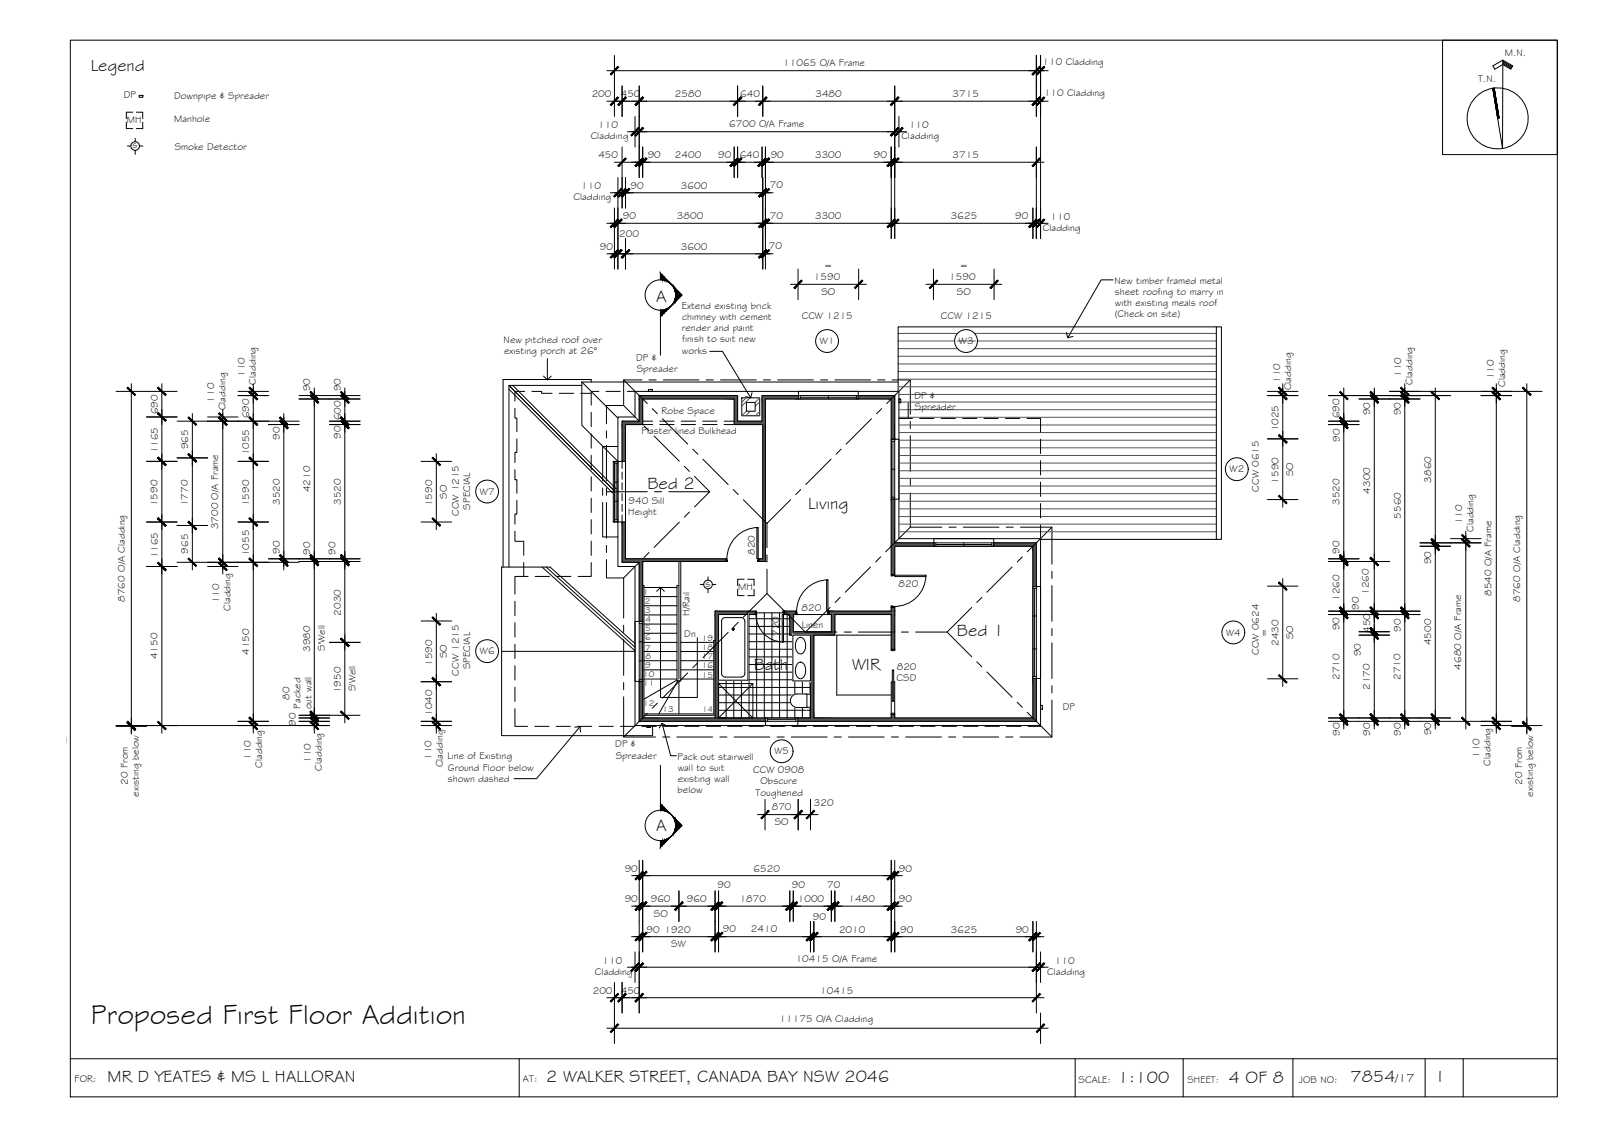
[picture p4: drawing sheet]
<svg xmlns="http://www.w3.org/2000/svg" width="420mm" height="297mm" viewBox="0 0 420 297" stroke-linecap="round" stroke-linejoin="round" font-family="sans-serif">
<defs><g id="words">
<text font-size="7.5" x="23.9" y="268.4">Proposed First Floor Addition</text>
<g font-size="4.5">
<text x="23.8" y="18.5">Legend</text>
<text x="172.1" y="79.1">A</text>
<text x="169.8" y="128.1">Bed 2</text>
<text x="211.9" y="133.5">Living</text>
<text x="251" y="166.8">Bed 1</text>
<text x="197.7" y="175.7">Bath</text>
<text x="223.5" y="175.7">WIR</text>
<text x="172.1" y="217.9">A</text>
<text x="28.2" y="283.6">MR D YEATES &amp; MS L HALLORAN</text>
<text x="143.3" y="283.6">2 WALKER STREET, CANADA BAY NSW 2046</text>
<text x="293.2" y="283.9">1:100</text>
<text x="322.3" y="283.9">4 OF 8</text>
<text x="354.2" y="283.8">7854</text>
<text x="377.2" y="283.7">I</text>
</g>
<text font-size="3.2" x="366" y="283.8">/17</text>
<g font-size="2.6">
<text x="205.4" y="17.3">11065 O/A Frame</text>
<text x="273.5" y="17.1">110 Cladding</text>
<text x="394.7" y="14.7">M.N.</text>
<text x="387.7" y="21.5">T.N.</text>
<text x="32.5" y="25.7">DP</text>
<text x="45.7" y="26">Downpipe &amp; Spreader</text>
<text x="155.2" y="25.5">200</text>
<text x="162.8" y="25.5">450</text>
<text x="177" y="25.5">2580</text>
<text x="194.1" y="25.5">640</text>
<text x="213.9" y="25.5">3480</text>
<text x="249.8" y="25.4">3715</text>
<text x="273.8" y="25.1">110 Cladding</text>
<text x="33.3" y="32.3">MH</text>
<text x="45.7" y="32">Manhole</text>
<text x="156.9" y="33.6">110</text>
<text x="191.3" y="33.3">6700 O/A Frame</text>
<text x="238.4" y="33.6">110</text>
<text x="34.8" y="38.8">s</text>
<text x="45.8" y="39.2">Smoke Detector</text>
<text x="154.9" y="36.5">Cladding</text>
<text x="156.9" y="41.5">450</text>
<text x="169.9" y="41.5">90</text>
<text x="177" y="41.5">2400</text>
<text x="188.3" y="41.5">90</text>
<text x="194" y="41.5">640</text>
<text x="202.1" y="41.4">90</text>
<text x="213.8" y="41.5">3300</text>
<text x="229.2" y="41.5">90</text>
<text x="236.4" y="36.5">Cladding</text>
<text x="249.8" y="41.4">3715</text>
<text x="150.4" y="52.5">Cladding</text>
<text x="152.4" y="49.6">110</text>
<text x="165.4" y="49.5">90</text>
<text x="178.6" y="49.5">3600</text>
<text x="201.9" y="49.4">70</text>
<text x="163.4" y="57.5">90</text>
<text x="177.6" y="57.5">3800</text>
<text x="201.9" y="57.4">70</text>
<text x="213.8" y="57.5">3300</text>
<text x="249.4" y="57.5">3625</text>
<text x="266.3" y="57.5">90</text>
<text x="275.6" y="57.6">110</text>
<text x="157.3" y="65.5">90</text>
<text x="162.4" y="62.2">200</text>
<text x="178.6" y="65.5">3600</text>
<text x="201.6" y="65.4">70</text>
<text x="273.5" y="60.5">Cladding</text>
<text x="216.2" y="70.5">=</text>
<text x="251.7" y="70.5">=</text>
<text x="213.5" y="73.5">1590</text>
<text x="215.4" y="77.3">SO</text>
<text x="249" y="73.5">1590</text>
<text x="251" y="77.3">SO</text>
<text x="292.3" y="74.3">New timber framed metal</text>
<text x="292.4" y="77.3">sheet roofing to marry in</text>
<text x="178.8" y="81">Extend existing brick</text>
<text x="178.9" y="83.9">chimney with cement</text>
<text x="210.3" y="83.5">CCW 1215</text>
<text x="246.7" y="83.5">CCW 1215</text>
<text x="292.4" y="83.2">(Check on site)</text>
<text x="292.4" y="80.2">with existing meals roof</text>
<text x="132.1" y="89.9">New pitched roof over</text>
<text x="178.8" y="86.9">render and paint</text>
<text x="179" y="89.8">finish to suit new</text>
<text x="132.2" y="92.9">existing porch at 26°</text>
<text x="166.9" y="94.7">DP &amp;</text>
<text x="178.9" y="92.7">works</text>
<text x="215" y="90.2">W1</text>
<text x="251.5" y="90.2">W3</text>
<text x="64.2" y="98.8" transform="rotate(-90 64.2 98.8)">110</text>
<text x="67.1" y="100.9" transform="rotate(-90 67.1 100.9)">Cladding</text>
<text x="167" y="97.6">Spreader</text>
<text x="335.7" y="100.4" transform="rotate(-90 335.7 100.4)">110</text>
<text x="367.5" y="98.8" transform="rotate(-90 367.5 98.8)">110</text>
<text x="370.4" y="100.8" transform="rotate(-90 370.4 100.8)">Cladding</text>
<text x="391.8" y="99.5" transform="rotate(-90 391.8 99.5)">110</text>
<text x="394.8" y="101.5" transform="rotate(-90 394.8 101.5)">Cladding</text>
<text x="56.2" y="105.6" transform="rotate(-90 56.2 105.6)">110</text>
<text x="59.1" y="107.5" transform="rotate(-90 59.1 107.5)">Cladding</text>
<text x="81.4" y="102.6" transform="rotate(-90 81.4 102.6)">90</text>
<text x="89.4" y="102.6" transform="rotate(-90 89.4 102.6)">90</text>
<text x="239.8" y="104.6">DP &amp;</text>
<text x="240" y="107.6">Spreader</text>
<text x="338.7" y="102.4" transform="rotate(-90 338.7 102.4)">Cladding</text>
<text x="41.4" y="108.6" transform="rotate(-90 41.4 108.6)">690</text>
<text x="65.4" y="109.7" transform="rotate(-90 65.4 109.7)">690</text>
<text x="89.4" y="110.1" transform="rotate(-90 89.4 110.1)">600</text>
<text x="168.2" y="113.8">Plaster lined Bulkhead</text>
<text x="173.5" y="108.6">Robe Space</text>
<text x="335.4" y="113.1" transform="rotate(-90 335.4 113.1)">1025</text>
<text x="351.4" y="109.7" transform="rotate(-90 351.4 109.7)">690</text>
<text x="359.4" y="108.9" transform="rotate(-90 359.4 108.9)">90</text>
<text x="367.4" y="108.9" transform="rotate(-90 367.4 108.9)">90</text>
<text x="41.4" y="118.9" transform="rotate(-90 41.4 118.9)">1165</text>
<text x="49.4" y="117.8" transform="rotate(-90 49.4 117.8)">965</text>
<text x="65.3" y="119.4" transform="rotate(-90 65.3 119.4)">1055</text>
<text x="73.4" y="115.3" transform="rotate(-90 73.4 115.3)">90</text>
<text x="89.4" y="115" transform="rotate(-90 89.4 115)">90</text>
<text x="351.4" y="115.8" transform="rotate(-90 351.4 115.8)">90</text>
<text x="322.5" y="123.8">W2</text>
<text x="339.2" y="124.8" transform="rotate(-90 339.2 124.8)">SO</text>
<text x="81.4" y="129" transform="rotate(-90 81.4 129)">4210</text>
<text x="117.2" y="130.7" transform="rotate(-90 117.2 130.7)">SO</text>
<text x="125.9" y="129.7">W7</text>
<text x="330.2" y="128.9" transform="rotate(-90 330.2 128.9)">CCW 0615</text>
<text x="335.4" y="126.8" transform="rotate(-90 335.4 126.8)">1590</text>
<text x="359.4" y="129.4" transform="rotate(-90 359.4 129.4)">4300</text>
<text x="375.4" y="126.5" transform="rotate(-90 375.4 126.5)">3860</text>
<text x="41.3" y="132.7" transform="rotate(-90 41.3 132.7)">1590</text>
<text x="49.3" y="132.7" transform="rotate(-90 49.3 132.7)">1770</text>
<text x="65.3" y="132.7" transform="rotate(-90 65.3 132.7)">1590</text>
<text x="73.3" y="132.4" transform="rotate(-90 73.3 132.4)">3520</text>
<text x="89.4" y="132.4" transform="rotate(-90 89.4 132.4)">3520</text>
<text x="113.4" y="132.7" transform="rotate(-90 113.4 132.7)">1590</text>
<text x="120.4" y="135.3" transform="rotate(-90 120.4 135.3)">CCW 1215</text>
<text x="123.3" y="133.6" transform="rotate(-90 123.3 133.6)">SPECIAL</text>
<text x="164.8" y="135.1">Height</text>
<text x="164.9" y="132.2">940 Sill</text>
<text x="351.4" y="132.4" transform="rotate(-90 351.4 132.4)">3520</text>
<text x="367.4" y="135.9" transform="rotate(-90 367.4 135.9)">5560</text>
<text x="383.5" y="137.4" transform="rotate(-90 383.5 137.4)">110</text>
<text x="57.2" y="138.8" transform="rotate(-90 57.2 138.8)">3700 O/A Frame</text>
<text x="386.4" y="139.4" transform="rotate(-90 386.4 139.4)">Cladding</text>
<text x="41.4" y="146.4" transform="rotate(-90 41.4 146.4)">1165</text>
<text x="49.4" y="145.1" transform="rotate(-90 49.4 145.1)">965</text>
<text x="65.3" y="145.9" transform="rotate(-90 65.3 145.9)">1055</text>
<text x="73.4" y="145.3" transform="rotate(-90 73.4 145.3)">90</text>
<text x="81.3" y="145.4" transform="rotate(-90 81.3 145.4)">90</text>
<text x="88" y="145.5" transform="rotate(-90 88 145.5)">90</text>
<text x="198" y="145.5" transform="rotate(-90 198 145.5)">820</text>
<text x="351.3" y="145.3" transform="rotate(-90 351.3 145.3)">90</text>
<text x="375.4" y="147.9" transform="rotate(-90 375.4 147.9)">90</text>
<text x="185" y="153.8">s</text>
<text x="193.6" y="154.7">MH</text>
<text x="235.6" y="153.9">820</text>
<text x="32.7" y="157.8" transform="rotate(-90 32.7 157.8)">8760 O/A Cladding</text>
<text x="57.5" y="158.2" transform="rotate(-90 57.5 158.2)">110</text>
<text x="60.4" y="160.1" transform="rotate(-90 60.4 160.1)">Cladding</text>
<text x="89.4" y="161.4" transform="rotate(-90 89.4 161.4)">2030</text>
<text x="180.9" y="161.4" transform="rotate(-90 180.9 161.4)">H/Rail</text>
<text x="210.2" y="160.1">820</text>
<text x="351.4" y="157.5" transform="rotate(-90 351.4 157.5)">1260</text>
<text x="356.4" y="159.9" transform="rotate(-90 356.4 159.9)">90</text>
<text x="359" y="156" transform="rotate(-90 359 156)">1260</text>
<text x="391.2" y="156.3" transform="rotate(-90 391.2 156.3)">8540 O/A Frame</text>
<text x="398.7" y="157.8" transform="rotate(-90 398.7 157.8)">8760 O/A Cladding</text>
<text x="179.5" y="166.9">Dn</text>
<text x="204.3" y="166.7" transform="rotate(-90 204.3 166.7)">720</text>
<text x="210.3" y="164.7">Linen</text>
<text x="321.6" y="166.6">W4</text>
<text x="332.4" y="166.9" transform="rotate(-90 332.4 166.9)">=</text>
<text x="339.2" y="167.7" transform="rotate(-90 339.2 167.7)">SO</text>
<text x="351.3" y="165.2" transform="rotate(-90 351.3 165.2)">90</text>
<text x="359.4" y="166" transform="rotate(-90 359.4 166)">450</text>
<text x="367.4" y="165.6" transform="rotate(-90 367.4 165.6)">90</text>
<text x="41.3" y="172.8" transform="rotate(-90 41.3 172.8)">4150</text>
<text x="65.3" y="171.7" transform="rotate(-90 65.3 171.7)">4150</text>
<text x="81.4" y="170.9" transform="rotate(-90 81.4 170.9)">3980</text>
<text x="85.2" y="170.7" transform="rotate(-90 85.2 170.7)">S'Well</text>
<text x="117.2" y="172.6" transform="rotate(-90 117.2 172.6)">SO</text>
<text x="125.9" y="171.5">W6</text>
<text x="330.1" y="171.7" transform="rotate(-90 330.1 171.7)">CCW 0624</text>
<text x="335.4" y="169.4" transform="rotate(-90 335.4 169.4)">2430</text>
<text x="356.9" y="172.1" transform="rotate(-90 356.9 172.1)">90</text>
<text x="375.4" y="169.2" transform="rotate(-90 375.4 169.2)">4500</text>
<text x="113.4" y="174.6" transform="rotate(-90 113.4 174.6)">1590</text>
<text x="120.4" y="177.2" transform="rotate(-90 120.4 177.2)">CCW 1215</text>
<text x="123.3" y="175.4" transform="rotate(-90 123.3 175.4)">SPECIAL</text>
<text x="235.2" y="178.5">CSD</text>
<text x="235.2" y="175.6">820</text>
<text x="351.3" y="178.2" transform="rotate(-90 351.3 178.2)">2710</text>
<text x="367.3" y="178.2" transform="rotate(-90 367.3 178.2)">2710</text>
<text x="383.2" y="175.5" transform="rotate(-90 383.2 175.5)">4680 O/A Frame</text>
<text x="75.9" y="183.4" transform="rotate(-90 75.9 183.4)">80</text>
<text x="78.8" y="185.8" transform="rotate(-90 78.8 185.8)">Packed</text>
<text x="81.7" y="186" transform="rotate(-90 81.7 186)">out wall</text>
<text x="89.4" y="181.8" transform="rotate(-90 89.4 181.8)">1950</text>
<text x="93.2" y="181.3" transform="rotate(-90 93.2 181.3)">S'Well</text>
<text x="359.3" y="180.9" transform="rotate(-90 359.3 180.9)">2170</text>
<text x="77.6" y="190.3" transform="rotate(-90 77.6 190.3)">90</text>
<text x="113.4" y="187.7" transform="rotate(-90 113.4 187.7)">1040</text>
<text x="278.7" y="186.3">DP</text>
<text x="0" y="194.3">ector - Existing</text>
<text x="161.4" y="196">DP &amp;</text>
<text x="203.1" y="197.8">W5</text>
<text x="351.4" y="192.8" transform="rotate(-90 351.4 192.8)">90</text>
<text x="359.4" y="192.8" transform="rotate(-90 359.4 192.8)">90</text>
<text x="367.4" y="192.8" transform="rotate(-90 367.4 192.8)">90</text>
<text x="375.4" y="192.8" transform="rotate(-90 375.4 192.8)">90</text>
<text x="65.8" y="199.3" transform="rotate(-90 65.8 199.3)">110</text>
<text x="68.7" y="201.3" transform="rotate(-90 68.7 201.3)">Cladding</text>
<text x="81.5" y="200.1" transform="rotate(-90 81.5 200.1)">110</text>
<text x="84.4" y="202" transform="rotate(-90 84.4 202)">Cladding</text>
<text x="113.2" y="199.2" transform="rotate(-90 113.2 199.2)">110</text>
<text x="116.1" y="201.2" transform="rotate(-90 116.1 201.2)">Cladding</text>
<text x="117.4" y="199.1">Line of Existing</text>
<text x="117.5" y="202">Ground Floor below</text>
<text x="161.5" y="198.9">Spreader</text>
<text x="177.7" y="199.2">Pack out stairwell</text>
<text x="177.7" y="202.2">wall to suit</text>
<text x="197.6" y="202.7">CCW 0908</text>
<text x="388" y="198.7" transform="rotate(-90 388 198.7)">110</text>
<text x="391" y="200.7" transform="rotate(-90 391 200.7)">Cladding</text>
<text x="33.5" y="205.8" transform="rotate(-90 33.5 205.8)">20 From</text>
<text x="36.4" y="208.8" transform="rotate(-90 36.4 208.8)">existing below</text>
<text x="117.5" y="204.9">shown dashed</text>
<text x="177.7" y="208">below</text>
<text x="177.8" y="205.1">existing wall</text>
<text x="198.1" y="208.6">Toughened</text>
<text x="199.4" y="205.7">Obscure</text>
<text x="399.2" y="205.8" transform="rotate(-90 399.2 205.8)">20 From</text>
<text x="402.1" y="208.8" transform="rotate(-90 402.1 208.8)">existing below</text>
<text x="202.4" y="212.4">870</text>
<text x="213.5" y="211.3">320</text>
<text x="203.2" y="216.3">SO</text>
<text x="163.8" y="228.5">90</text>
<text x="188.2" y="232.8">90</text>
<text x="197.6" y="228.5">6520</text>
<text x="207.7" y="232.7">90</text>
<text x="216.9" y="232.9">70</text>
<text x="235.7" y="228.5">90</text>
<text x="163.8" y="236.5">90</text>
<text x="170.7" y="236.5">960</text>
<text x="180.2" y="236.5">960</text>
<text x="194" y="236.4">1870</text>
<text x="209.2" y="236.5">1000</text>
<text x="222.6" y="236.5">1480</text>
<text x="235.7" y="236.5">90</text>
<text x="169.6" y="244.5">90</text>
<text x="171.5" y="240.3">SO</text>
<text x="174.3" y="244.5">1920</text>
<text x="189.6" y="244.3">90</text>
<text x="197" y="244.5">2410</text>
<text x="213.2" y="241.1">90</text>
<text x="220.1" y="244.5">2010</text>
<text x="236.1" y="244.5">90</text>
<text x="249.4" y="244.5">3625</text>
<text x="266.4" y="244.5">90</text>
<text x="176.1" y="248.3">SW</text>
<text x="156" y="255.6">Cladding</text>
<text x="158" y="252.6">110</text>
<text x="208.7" y="252.3">10415 O/A Frame</text>
<text x="274.7" y="255.6">Cladding</text>
<text x="276.7" y="252.6">110</text>
<text x="155.5" y="260.5">200</text>
<text x="162.8" y="260.5">450</text>
<text x="215.1" y="260.5">10415</text>
<text x="204.5" y="267.9">11175 O/A Cladding</text>
<text x="19.6" y="283.8">FOR:</text>
<text x="137.2" y="283.6">AT:</text>
<text x="282.9" y="283.9">SCALE:</text>
<text x="311.5" y="283.9">SHEET:</text>
<text x="340.7" y="283.9">JOB NO:</text>
</g>
<g font-size="2.2">
<text x="168.7" y="155.9">1</text>
<text x="169.1" y="158.3">2</text>
<text x="169.2" y="160.7">3</text>
<text x="169.2" y="165.5">5</text>
<text x="169.2" y="167.9">6</text>
<text x="169.3" y="163.1">4</text>
<text x="169.2" y="170.6">7</text>
<text x="169.3" y="172.7">8</text>
<text x="184.1" y="172.8">17</text>
<text x="184.1" y="170.4">18</text>
<text x="184.1" y="168">19</text>
<text x="168.7" y="177.5">10</text>
<text x="168.7" y="179.9">11</text>
<text x="169.2" y="175.1">9</text>
<text x="184.1" y="175.2">16</text>
<text x="184.1" y="177.6">15</text>
<text x="168.7" y="185.2">12</text>
<text x="173.7" y="186.7">13</text>
<text x="184.3" y="186.7">14</text>
</g>
</g></defs>
<!-- layer: HATCH -->
<g fill="#545454" stroke="#545454" stroke-width=".26">
<path d="M167.6 103.7l1 .9h-1z"/>
<path d="M167.6 110.4h1v.9z"/>
<path d="M233.8 104.6l.9-.9v.9z"/>
<path d="M270.9 143.2l.9-.9v.9z"/>
<path d="M270.9 188.2h.9v.9z"/>
<path d="M187.5 161.1h1v7.2z"/>
<path d="M163.2 136.9l.8 9.6v-9.6zM163.2 136.9l.8 9.6h-.8z"/>
<path d="M163.2 146.5l27.2 .7v-.7zM163.2 146.5l27.2 .7h-27.2z"/>
<path d="M163.2 147.2l5.4 .2v-.2zM163.2 147.2l5.4 .2h-5.4z"/>
<path d="M167.6 147.4l1 15.5v-15.5zM167.6 147.4l1 15.5h-1z"/>
<path d="M199.9 103.7l9.5 .9v-.9zM199.9 103.7l9.5 .9h-9.5z"/>
<path d="M167.6 103.7l25.8 .9v-.9zM167.6 103.7l25.8 .9h-24.8z"/>
<path d="M199.9 104.6l.9 5.8v-5.8zM199.9 104.6l.9 5.8h-.9z"/>
<path d="M192.6 104.6l.8 5.8v-5.8zM192.6 104.6l.8 5.8h-.8z"/>
<path d="M167.6 104.6l1 5.8v-5.8zM167.6 104.6l1 5.8h-1z"/>
<path d="M192.6 110.4l8.2 .9v-.9zM192.6 110.4l8.2 .9h-8.2z"/>
<path d="M163.2 110.4l5.4 .9-1-.9zM163.2 110.4l5.4 .9h-5.4z"/>
<path d="M163.2 111.3l.8 9.7v-9.7zM163.2 111.3l.8 9.7h-.8z"/>
<path d="M200.1 111.3l.7 24.8v-24.8zM200.1 111.3l.7 24.8h-.7zM200.1 136.1l.7 .7v-.7zM200.1 136.1l.7 .7h-.7z"/>
<path d="M200.1 136.8l.7 9.7v-9.7zM200.1 136.8l.7 9.7h-.7z"/>
<path d="M199.1 146.5l1.7 .7v-.7zM199.1 146.5l1.7 .7h-1.7z"/>
<path d="M225.1 103.7l8.7 .9 .9-.9zM225.1 103.7l8.7 .9h-8.7z"/>
<path d="M233.8 104.6l.9 10.6v-10.6zM233.8 104.6l.9 10.6h-.9z"/>
<path d="M233.8 130.9l.9 11.4v-11.4zM233.8 130.9l.9 11.4h-.9zM233.8 142.3v.9l.9-.9z"/>
<path d="M260.6 142.3l10.3 .9 .9-.9zM260.6 142.3l10.3 .9h-10.3z"/>
<path d="M234.7 142.3l10.2 .9v-.9zM233.8 143.2l.9-.9 10.2 .9z"/>
<path d="M233.8 143.2l.9 7.4v-7.4zM233.8 143.2l.9 7.4h-.9z"/>
<path d="M270.9 143.2l.9 10.6v-10.6zM270.9 143.2l.9 10.6h-.9z"/>
<path d="M233.8 159.2l.9 1v-1zM233.8 159.2l.9 1h-.9z"/>
<path d="M233.8 161.1l.9 .1zM233.8 161.1l.9 .1z"/>
<path d="M217.3 160.2l17.4 .9v-.9zM217.3 160.2l17.4 .9h-17.4z"/>
<path d="M205.7 160.2l3.1 .9v-.9zM205.7 160.2l3.1 .9h-2.1z"/>
<path d="M205.7 160.2l1 .9zM205.7 160.2l1 .9h-1z"/>
<path d="M207.1 161.1l1 .5v-.5zM207.1 161.1l1 .5h-1zM207.1 161.6l1 .9v-.9zM207.1 161.6l1 .9h-1z"/>
<path d="M218 161.1l1 4.5v-4.5zM218 161.1l1 4.5h-1z"/>
<path d="M207.1 162.5l1 3.1v-3.1zM207.1 162.5l1 3.1h-1z"/>
<path d="M233.8 161.2l.9 4.5v-4.5zM233.8 161.2l.9 4.5h-.9z"/>
<path d="M211.4 165.6l7.6 .1zM211.3 165.7h7.7z"/>
<path d="M207.1 165.6l4.2 .1zM207.1 165.6l4.2 .1z"/>
<path d="M207.1 165.7l11.9 .8v-.8zM207.1 165.7l11.9 .8h-11.9z"/>
<path d="M233.8 165.7l.9 4.6v-4.6zM233.8 165.7l.9 4.6h-.9z"/>
<path d="M270.9 177.9l.9 10.3v-10.3zM270.9 177.9l.9 10.3h-.9z"/>
<path d="M233.8 187.3l.9 .9v-.9zM233.8 187.3l.9 .9h-.9z"/>
<path d="M212.6 166.5l.9 21.7v-21.7zM212.6 166.5l.9 21.7h-.9z"/>
<path d="M209.3 188.2l62.5 .9-.9-.9zM209.3 188.2l62.5 .9h-62.5z"/>
<path d="M196.6 160.2l1.5 .9v-.9zM195.7 161.1l.9-.9 1.5 .9z"/>
<path d="M187.5 160.2l8.2 .9 .9-.9zM187.5 160.2l8.2 .9h-8.2z"/>
<path d="M187.5 161.1v7.2h1zM187.5 168.3h1l-1 .9zM188.5 168.3l-1 .9h1z"/>
<path d="M167.6 178.6l1 .1zM167.6 178.6l1 .1z"/>
<path d="M187.5 169.2l1 19v-19zM187.5 169.2l1 19h-1z"/>
<path d="M167.6 178.7l1 9.5v-9.5zM167.6 178.7l1 9.5h-1zM167.6 188.2v.9l1-.9z"/>
<path d="M168.6 188.2l32.2 .9v-.9zM167.6 189.1l1-.9 32.2 .9z"/>
</g>
<!-- layer: ROOFPLAN NEW -->
<g fill="none" stroke="#000" stroke-width=".26">
<path d="M163.6 99.6l6.2 6.2M168.3 99.6h-4.7v6.7h-4.5v4.8M170.2 99.6h1.9M174 99.6h9.3M185.2 99.6h1.9M189 99.6h9.3M200.2 99.6h1.9M204 99.6h9.3M215.2 99.6h1.9M219 99.6h9.3M230.2 99.6h1.9M234 99.6h4.7v9"/>
<path d="M238.7 99.6l-6.2 6.2M159.1 113v1.8M159.1 116.7v9.4M162.1 117.1h-4v9M163.6 106.3l4 4M168.9 111.6l1.3 1.4M171.1 107.1l1.3 1.4M171.5 114.3l6.7 6.6M173.7 109.8l6.7 6.6M181.7 117.7l1.3 1.4M220.6 117.7l-1.3 1.4M228.6 109.8l-6.7 6.6"/>
<path d="M231.2 107.1l-1.3 1.4M238.7 110.5v1.8M238.7 114.2v9.4M158.1 131.7v9.1h4M158.1 128v1.9M159.1 128v1.9M159.1 131.7v9.4M159.1 128.9h10.7M171.7 128.9h1.8M175.4 128.9h10.7l-4 4M178.2 136.9l-6.7 6.6M179.5 122.3l1.3 1.3"/>
<path d="M180.8 134.3l-1.3 1.3M182.1 124.9l4 4M184.3 120.4l6.7 6.6M192.3 128.3l1.3 1.4M195 131l6.2 6.2M201.2 137.2v6.4M207.4 131l-6.2 6.2M210 128.3l-1.3 1.4M218 120.4l-6.7 6.6M238.7 129.2v9h8.3M238.7 125.5v1.9M238.7 138.2l-6.4 6.5"/>
<path d="M248.9 138.2h1.9M252.6 138.2h9.4M263.9 138.2h1.9M267.6 138.2h8.3v9.7M275.9 138.2l-6.5 6.5M159.1 146.7v4.8h4.5v10.5M159.1 143v1.9M167.6 147.5l-4 4M170.2 144.9l-1.3 1.3M201.2 149.2v6.4l10.1 10.1M201.2 155.6l-6.2 6.2M201.2 145.5v1.9"/>
<path d="M217.7 159.3l-6.4 6.4M220.4 156.6l-1.4 1.3M228.3 148.6l-6.6 6.7M231 146l-1.4 1.3M254.9 159.3l-6.5 6.4M257.5 156.6l-1.3 1.3M265.5 148.6l-6.7 6.7M268.1 146l-1.3 1.3M275.9 149.8v1.9M275.9 153.5v9.4M163.6 163.9v1.9M163.6 167.7v9.4"/>
<path d="M163.6 178.9v1.9M180.4 176.4l-6.7 6.6M183 173.8l-1.3 1.3M191 165.8l-6.7 6.6M193.6 163.1l-1.3 1.4M211.3 165.7h8.2M221.4 165.7h1.9M225.1 165.7h9.4M236.4 165.7h1.9M240.1 165.7h8.3M248.4 165.7l6.5 6.5M256.2 173.5l1.3 1.3"/>
<path d="M258.8 176.2l6.7 6.6M275.9 164.8v1.9M275.9 168.5v9.4M275.9 179.8v1.9M163.6 182.7v10.5h8.3M169.8 187l-6.2 6.2M172.4 184.4l-1.3 1.3M173.8 193.2h1.9M177.5 193.2h9.4M188.8 193.2h1.9M192.5 193.2h9.4M203.8 193.2h1.9"/>
<path d="M207.5 193.2h9.4M218.8 193.2h1.9M222.5 193.2h9.4M233.8 193.2h1.9M237.5 193.2h9.4M248.8 193.2h1.9M252.5 193.2h9.4M263.8 193.2h1.9M266.8 184.1l1.3 1.3M269.4 186.8l6.5 6.4M275.9 183.5v9.7h-8.4"/>
</g>
<!-- layer: TILES -->
<g fill="none" stroke="#000" stroke-width=".26">
<path d="M188.5 162.2h18.6M188.5 164.2h18.6M188.5 166.2h18.6M188.5 168.2h24.1M188.5 170.2h24.1M188.5 172.2h24.1M188.5 174.2h24.1M188.5 176.2h24.1M188.5 178.2h24.1M190.4 161.1v27.1M192.5 161.1v27.1M194.4 161.1v27.1"/>
<path d="M196.5 161.1v27.1M198.3 160.7h7M198.4 160.7v27.5M200.5 160.7v27.5M202.4 160.7v27.5M204.5 160.7v27.5M206.4 161.1v27.1M208.5 166.5v21.7M210.4 166.5v21.7M212.5 166.5v21.7M188.5 180.2h24.1M188.5 182.2h24.1"/>
<path d="M188.5 184.2h24.1M188.5 186.2h24.1"/>
</g>
<!-- layer: BORDER -->
<g fill="none" stroke="#000" stroke-width=".26">
<path d="M18.4 10.5h390v277.1h-390zM378.3 10.5h30.1v30h-30.1zM394.2 15.8l2.5 1.5-.5 .8-2-1.2-2.2 1.2-.5-.8 2.7-1.5-.1 23.1-2.6-15.8M394.2 16.1l2.4 1.4M394.2 16.3l2.3 1.4M394.2 16.6l2.2 1.3M391.9 23.1l1.3 7.9M18.4 277.6h390M136.2 277.6v10M282 277.6v10M310.3 277.6v10M339.1 277.6v10"/>
<path d="M373.8 277.6v10M383.8 277.6v10"/>
<circle cx="392.8" cy="31" r="8"/>
</g>
<!-- layer: SERVICES -->
<g fill="none" stroke="#000" stroke-width=".26">
<path d="M33.1 32v1.7h1.7M33.4 38.3h.9M34.8 29.4h-1.7v1.7M35.5 36.3v.9M35.5 39.4v1M35.8 29.4h1.6v1.7M36.5 25h1v.5h-1zM36.6 38.3h.9M37.4 32v1.7h-1.6M170.1 102.1h1v.5h-1zM235.8 104.6h.4v1h-.4zM183.7 153.2h.9"/>
<path d="M185.7 151.2v.9M185.7 154.4v1M186.8 153.2h.9M193.5 154.5v1.7h1.7M195.2 151.9h-1.7v1.6M196.1 151.9h1.7v1.6M197.8 154.5v1.7h-1.7M169.6 190.2h1v.5h-1zM272.9 184.9h.5v1h-.5z"/>
<circle cx="35.5" cy="38.3" r="1.13"/>
<circle cx="185.7" cy="153.2" r="1.13"/>
</g>
<!-- layer: STAIRS -->
<g fill="none" stroke="#000" stroke-width=".26">
<path d="M168.6 153.5h.3v33.7h18.3v-19.3h.3M168.9 158.8h8.7M168.9 156.4h8.7M168.9 154h8.7M178.1 147.2v30.8M178.5 147.2v31.3h-.9v-25h.5M168.9 178h8.7M168.9 161.2h8.7M168.9 175.6h8.7M168.9 173.2h8.7M168.9 170.8h8.7M168.9 168.4h8.7"/>
<path d="M168.9 166h8.7M168.9 163.6h8.7M177.6 178.3l-8.7 5M177.8 178.5l-5 8.7M178.1 178.5v8.7M178.5 178h8.7M178.5 175.6h8.7M178.5 173.2h8.7M178.5 170.8h8.7M178.5 168.4h8.7"/>
</g>
<!-- layer: MASK -->
<g fill="#fff" stroke="#fff" stroke-width=".26">
<path d="M207.3 183.4v.7z"/>
<path d="M211.6 182v3.4z"/>
<path d="M207.3 183.4v.7zM207.3 183.4v.7z"/>
<path d="M207.4 183.1l-.1 1zM207.4 183.1v1.3z"/>
<path d="M207.4 183v1.4zM207.4 183v1.4z"/>
<path d="M207.6 182.7l-.2 1.7zM207.6 182.7v2l-.2-.3z"/>
<path d="M207.6 182.7v2zM207.6 182.7v2z"/>
<path d="M207.8 182.5l-.2 .2v2zM207.8 182.5v2.5l-.2-.3zM207.8 182.5v2.5zM207.8 182.5v2.5z"/>
<path d="M207.8 182.5v2.5l.3-2.7zM208.1 182.3v2.9l-.3-.2z"/>
<path d="M208.1 182.3v2.9zM208.1 182.2v3z"/>
<path d="M208.1 182.2v3l.3-3.1zM208.4 182.1v3.2l-.3-.1z"/>
<path d="M208.4 182.1v3.2zM208.4 182.1v3.2z"/>
<path d="M208.4 182.1v3.2l.3-3.3zM208.7 182v3.5l-.3-.2z"/>
<path d="M208.7 182v3.5zM208.7 182v3.5z"/>
<path d="M208.7 182v3.5l.3-3.6zM209 181.9v3.6h-.3z"/>
<path d="M209 181.9v3.6zM209.1 181.9l-.1 3.6z"/>
<path d="M209.1 181.9v3.6l2.4-3.6zM211.5 181.9v3.6h-2.4z"/>
<path d="M211.5 181.9v3.6zM211.5 181.9v3.6zM211.5 181.9v3.6zM211.5 181.9v3.6z"/>
<path d="M211.5 181.9v3.6zM211.5 182v3.5zM211.5 182v3.5zM211.5 182v3.5z"/>
<path d="M211.5 182v3.5zM211.5 182v3.5zM211.5 182v3.5zM211.5 182v3.5z"/>
<path d="M211.5 182v3.5zM211.6 182l-.1 3.5z"/>
<path d="M211.6 182v3.5zM211.6 182v3.5z"/>
<path d="M211.6 182v3.5zM211.6 182v3.5z"/>
<path d="M211.6 182v3.4zM211.6 182v3.4z"/>
<path d="M211.6 182v3.4zM211.6 182v3.4zM211.6 182v3.4zM211.6 182v3.4z"/>
<path d="M211.6 182v3.4zM211.6 182v3.4z"/>
<path d="M211.6 182v3.4zM211.6 182v3.4zM211.6 182v3.4z"/>
<path d="M211.6 182v3.4zM211.6 182v3.4z"/>
<path d="M211.6 182v3.4zM211.6 182v3.4z"/>
<path d="M211.6 182v3.4zM211.6 182v3.4z"/>
<path d="M211.6 182v3.4zM211.6 182v3.4z"/>
<path d="M211.6 182v3.4zM211.6 182v3.4zM211.6 182v3.4zM211.6 182v3.4z"/>
<path d="M211.6 182v3.4zM211.6 182v3.4z"/>
<path d="M211.6 182v3.4zM211.6 182.1v3.3z"/>
<path d="M211.6 182.1v3.3zM211.6 182.1v3.3z"/>
<path d="M211.6 182.1v3.3zM211.6 182.1v3.3z"/>
<path d="M211.6 182.1v3.3zM211.6 182.1v3.3z"/>
<path d="M211.6 182.1v3.3zM211.6 182.1v3.3z"/>
<path d="M211.6 182.1v3.3zM211.6 182.1v3.3z"/>
<path d="M211.6 182.1v3.3zM211.6 182.1v3.3z"/>
<path d="M211.6 182v3.4l1-3.4zM212.6 182v3.4h-1z"/>
<path d="M207.9 166.5h4.7v12zM207.9 166.5v12h4.7z"/>
<path d="M198.8 138.3v8.2h-.3zM198.5 138.3v8.2l.3-8.2z"/>
<path d="M234.7 150.8l8.2 .4h-8.2zM234.7 150.8l8.2 .4v-.4z"/>
<path d="M234.4 175.7l-.4 8.2h.4zM234 175.7h.4l-.4 8.2z"/>
<path d="M196.2 161.1l-7.7 17.2h7.7zM188.5 161.1h7.7l-7.7 17.2z"/>
<path d="M205.2 161.1h.3l-.3 7.2zM205.5 161.1l-.3 7.2h.3z"/>
<path d="M217.2 152v8.2h-.4zM216.8 152v8.2l.4-8.2z"/>
</g>
<!-- layer: WETAREA FIXTURES -->
<g fill="none" stroke="#000" stroke-width=".26">
<path d="M188.5 179.2h8.9v9h-8.9zM188.5 179.2l8.9 9M188.5 161.1h7.7v17.2h-7.7zM189.3 162.9l-.1 13.6a1.01 1.01 0 0 0 1 1M190.2 161.9a1.01 1.01 0 0 0-1 1M190.3 161.9h4a1.01 1.01 0 0 1 1.1 1M195.4 162.9v13.6a1.01 1.01 0 0 1-1.1 1h-4M197.4 179.2l-8.9 9M207.9 166.5h4.7v12h-4.7zM209.2 173.9a1.16 1.16 0 0 1 1.3-.2 1.16 1.16 0 0 1 .7 1.2 2.44 2.44 0 0 1-1.1 3 2.01 2.01 0 0 1-1.5-2.6zM209.2 167.4a1.16 1.16 0 0 1 1.3-.2 1.16 1.16 0 0 1 .7 1.2 2.44 2.44 0 0 1-1.1 3 2.01 2.01 0 0 1-1.5-2.6zM209.1 181.9a1.78 1.78 0 0 0-1.8 1.8 1.78 1.78 0 0 0 1.7 1.8h2.5l.1-.2"/>
<path d="M209.1 181.9h2.4l.1 .2M211.6 182h1v3.4h-1M211.6 182.1v3.2"/>
<circle cx="192.3" cy="164.9" r=".2"/>
<circle cx="192.3" cy="164.9" r=".31"/>
</g>
<!-- layer: BORDER -->
<g fill="#000" stroke="#000" stroke-width=".26">
<path d="M391.5 23.1l1.3 7.9zM391.5 23.1h.3l1 7.9z"/>
<path d="M391.8 23.1l1 7.9h.4zM391.8 23.1l1.4 7.9z"/>
</g>
<!-- layer: NEWWORK -->
<g fill="none" stroke="#000" stroke-width=".26">
<path d="M319 85.7h1.3v55.7h-1.3M133.5 102l27.2 27.2M134.5 101l27.2 27.2M152.6 101h-19.1l27.6 27.7-27.6-27.7v47.7M155.1 100.2v-.7h-23.2v49.2M168.6 111.3v-6.7h24v6.7M168.6 110.4h2.6M171.2 111.3h-7.2v35.2h26.4v.7h-21.8v15.7h-2.1M173 110.4h3.8M173 111.3h3.8M178.7 110.4h3.7M178.7 111.3h3.7"/>
<path d="M184.3 110.4h3.8M184.3 111.3h3.8M189.9 110.4h2.7M194.5 104.3h4.7v4.7h-4.7zM195.8 105.5h2.3v2.3h-2.3zM209.4 102.6v2h-8.6v42.6h-1.7v-.7h1v-35.2h-10.2M209.4 103.7h-9.5v6.7h-6.5v-6.7h-25.8v6.7h-4.4v12.4M225.1 103.7h9.6v11.5M225.1 102.6v2h8.7v10.6h2M235.5 102.6v-16.9h83.5v55.7h-46.1M161.1 121v.1M161.1 136.8v.1"/>
<path d="M162.1 121l-1.2 .1 3.1-.1M162.1 136.9l-1.2-.1 3.1 .1M163.2 123.8v1.8M163.2 126.6v1.9M163.2 129.4v1.8M163.2 132.2v1.9M163.2 135v12.4h4.4v15.5M234.7 130.9v11.4h10.2M235.8 130.9h-2v19.7h.9v-7.4h10.2v-2M142.2 148.7l24.3 21.9M143.2 148.7l23.3 21M144.3 148.7l22.2 20"/>
<path d="M260.6 141.2v2h10.3v10.6h2M260.6 142.3h11.2v11.5M166.5 178.6h2.1v9.6h32.2v2M167.6 178.6v10.5h33.2M271.8 177.9v11.2h-62.5M272.9 177.9h-2v10.3h-36.2v-.9h-.9v.9h-20.3v-21.7h5.5v-5.4h14.8v9.2h.9v-11.1h-.9v1h-16.5v.9h.7v4.5h-9.9v-4.5h.7v-.9h-3.1v.9h1.4v5.4h5.5v21.7h-3.3v2M168.6 187.5h18.9M187.5 188.2v-28h10.6v.9h-9.6v27.1"/>
</g>
<!-- layer: WORK BY OWNER -->
<path d="M233.8 166.5h-14.3v15.7h14.3" fill="none" stroke="#000" stroke-width=".26"/>
<!-- layer: INSULCLAD -->
<path d="M162.1 121v-11.7h4.4v-6.7h69.3v38.6h37.1v49h-106.4v-41.7h-4.4v-11.6" fill="none" stroke="#000" stroke-width=".26"/>
<!-- layer: WINDOWS -->
<g fill="none" stroke="#000" stroke-width=".26">
<path d="M209.4 103.7h15.7v.9h-15.7zM209.4 104.6h15.7M209.4 102.6h15.7M209.9 103.7v.9M209.9 104.2h14.7M217.3 103.7v.9M224.6 103.7v.9M233.8 115.2h.9v15.7h-.9zM233.8 115.7h.9M233.8 115.2v15.7M234.2 115.7v14.7M235.8 115.2v15.7"/>
<path d="M160.9 121.1v15.7M161.1 121.1h1v15.7h-1zM161.1 136.3h1M161.1 126.4h1M161.1 121.6h1M161.1 131.4h1M161.6 121.6v14.7M162.1 121.1v15.7M233.8 123h.9M233.8 130.4h.9M244.9 142.3h15.7v.9h-15.7zM244.9 143.2h15.7"/>
<path d="M244.9 141.2h15.7M245.4 142.3v.9M245.4 142.8h14.7M252.8 142.3v.9M260.1 142.3v.9M270.9 153.8h.9v24.1h-.9zM270.9 154.3h.9M270.9 153.8v24.1M271.3 154.3v23.1M272.9 153.8v24.1M166.5 162.9v15.7M167.6 162.9h1v15.7h-1z"/>
<path d="M167.6 178.1h1M167.6 168.3h1M167.6 163.4h1M167.6 173.3h1M168.1 163.4v14.7M168.6 162.9v15.7M270.9 161.5h.9M270.9 170.1h.9M270.9 177.4h.9M200.8 188.2h8.5M200.8 190.2h8.5M200.8 189.1h8.5"/>
<path d="M201.3 188.2v.9M201.3 188.7h7.5M208.8 188.2v.9"/>
<circle cx="216.9" cy="89.4" r="3"/>
<circle cx="253.4" cy="89.4" r="3"/>
<circle cx="127.8" cy="128.9" r="3"/>
<circle cx="324.4" cy="123" r="3"/>
<circle cx="127.8" cy="170.7" r="3"/>
<circle cx="323.5" cy="165.8" r="3"/>
<circle cx="205" cy="197" r="3"/>
</g>
<!-- layer: DIMENSION -->
<g fill="none" stroke="#000" stroke-width=".26">
<path d="M159.2 18.5h115.7M161.1 14.5v16M271.8 14.5v16M272.9 14.5v48M159.2 26.5h5.9M161.1 26.5h8.6M163.2 22.5v8M163.2 38.5v16M164.6 34.5h73.2M165.7 26.5h29.8M166.5 30.5v8M167.6 22.5v24"/>
<path d="M168.6 38.5v8M191.5 26.5h10.5M192.6 38.5v8M193.4 22.5v8M193.4 38.5v8M198.1 26.5h76.8M199.9 38.5v8M200.1 22.5v8M200.8 38.5v32M233.8 38.5v24M234.7 22.5v40M235.8 30.5v8"/>
<path d="M271.8 38.5v24M159.2 58.5h115.7M160 50.5h42.8M161.1 54.5v16M161.1 42.5h34.4M162.1 46.5v24M164 46.5v8M191.5 42.5h10.4M197.9 42.5h75.9M200.1 46.5v24M270.9 54.5v8M159.2 66.5h43.6"/>
<path d="M164 62.5v8M207.3 74.5h19.9M209.3 70.5v8M225.2 70.5v8M242.8 74.5h19.9M244.8 70.5v8M260.7 70.5v8M30.4 102.6h16M34.4 100.6v91.8M38.4 109.3h8M42.4 100.6v10.7M42.4 107.3v84.9"/>
<path d="M46.4 110.4h32M50.4 108.4v41M54.4 109.3h8M58.4 107.3v43.2M62.4 103.7h8M62.4 102.6h8M66.4 101.7v10.7M66.4 100.6v5.1M66.4 108.4v83.8M70.4 111.3h8M74.4 108.4v41M78.4 104.6h16"/>
<path d="M78.4 103.7h16M82.4 101.7v90.5M86.4 110.4h8M86.4 111.3h8M90.4 102.6v9.8M90.4 101.7v4.9M90.4 108.4v81.1M114.4 119v19.9M332.4 103.7h8M332.4 102.6h8M332.4 115.1h8M336.4 100.6v32.4"/>
<path d="M348.4 103.7h32M348.4 110.4h8M348.4 111.3h8M352.4 101.7v10.7M352.4 108.4v82.7M356.4 104.6h16M360.4 101.7v61.4M364.4 102.6h40M368.4 100.6v90.5M376.4 101.7v89.4M388.4 103.7h8M392.4 100.6v91.6"/>
<path d="M400.4 100.6v91.8M38.4 121h8M38.4 136.9h8M46.4 120.1h8M46.4 137.8h8M62.4 121h8M62.4 136.9h8M110.4 121h8M110.4 136.9h8M332.4 131h8M384.4 139.2v51.9M38.4 148.5h8"/>
<path d="M46.4 147.4h32M54.4 148.5h8M70.4 146.5h24M78.4 147.2h16M332.4 153.7h8M336.4 151.7v28.3M348.4 147.2h16M348.4 146.5h8M360.4 159.1v8.5M372.4 142.3h16M372.4 143.2h8M380.4 141.2h8"/>
<path d="M86.4 168.4h8M110.4 162.8h8M110.4 178.7h8M114.4 160.8v31.4M332.4 178h8M348.4 161.1h24M348.4 160.2h24M356.4 166.5h8M356.4 165.6h8M360.4 163.6v27.5M30.4 190.2h56M30.4 190.4h8"/>
<path d="M62.4 189.1h8M78.4 189.1h8M78.4 188.2h8M78.4 187.5h16M110.4 189.1h8M110.4 190.2h8M348.4 189.1h48M348.4 188.2h32M388.4 190.2h16M396.4 190.4h4M198.7 213.6h15.9M200.6 209.6v8"/>
<path d="M209.3 209.6v8M212.6 209.6v8M165.7 237.6h71M165.7 229.6h71M167.6 225.6v40M168.6 225.6v24M178.1 233.6v8M187.5 233.6v16M188.5 233.6v16M207.1 233.6v8M208.1 233.6v8M218 233.6v8"/>
<path d="M219 233.6v8M233.8 225.6v24M234.7 225.6v24M161.1 257.6v16M163.2 257.6v8M164.6 253.6h110.3M165.7 245.6h108.1M166.5 249.6v8M212.6 241.6v8M213.5 241.6v8M270.9 241.6v8M271.8 241.6v24"/>
<path d="M272.9 249.6v8M159.2 269.6h115.7M159.2 261.6h5.9M161.1 261.6h8.6M165.7 261.6h108.1M272.9 265.6v8"/>
</g>
<!-- layer: 0 -->
<g fill="#000" stroke="#000" stroke-width=".26">
<path d="M162 17.4l-1.7 2.2 1.9-2zM162 17.4l-1.7 2.2-.3-.2z"/>
<path d="M272.7 17.4l-2 2 .2 .2zM272.7 17.4l.2 .2-2 2z"/>
<path d="M272.7 17.4l-2 2 .2 .2zM272.7 17.4l.2 .2-2 2z"/>
<path d="M273.8 17.4l-1.8 2.2 2-2zM273.8 17.4l-1.8 2.2-.2-.2z"/>
<path d="M162 27.4l.2 .2 1.8-2.2zM164 25.4l.3 .2-2.1 2z"/>
<path d="M162 27.4l.2 .2 1.8-2.2zM164 25.4l.3 .2-2.1 2z"/>
<path d="M162 25.4l-1.7 2.2 1.9-2zM162 25.4l-1.7 2.2-.3-.2z"/>
<path d="M165.4 35.4l.3 .2 1.8-2.2zM167.5 33.4l.2 .2-2 2z"/>
<path d="M168.6 33.4l-1.8 2.2 2-2zM166.5 35.4l2.1-2-1.8 2.2z"/>
<path d="M168.6 33.4l-1.8 2.2 2-2zM166.5 35.4l2.1-2-1.8 2.2z"/>
<path d="M168.6 25.4l-1.8 2.2 2-2zM166.5 27.4l2.1-2-1.8 2.2z"/>
<path d="M168.6 25.4l-1.8 2.2 2-2zM166.5 27.4l2.1-2-1.8 2.2z"/>
<path d="M192.3 27.4l.3 .2 1.7-2.2zM194.3 25.4l.2 .2-1.9 2z"/>
<path d="M192.3 27.4l.3 .2 1.7-2.2zM194.3 25.4l.2 .2-1.9 2z"/>
<path d="M200.9 25.4l-1.7 2.2 2-2zM200.9 25.4l-1.7 2.2-.2-.2z"/>
<path d="M200.9 25.4l-1.7 2.2 2-2zM200.9 25.4l-1.7 2.2-.2-.2z"/>
<path d="M233.5 35.4l.3 .2 1.7-2.2zM235.5 33.4l.3 .2-2 2z"/>
<path d="M233.5 35.4l.3 .2 1.7-2.2zM235.5 33.4l.3 .2-2 2z"/>
<path d="M233.5 27.4l.3 .2 1.7-2.2zM235.5 25.4l.3 .2-2 2z"/>
<path d="M235.5 25.4l-1.7 2.2 2-2zM233.5 27.4l2-2-1.7 2.2z"/>
<path d="M236.7 33.4l-1.8 2.2 2-2zM234.6 35.4l2.1-2-1.8 2.2z"/>
<path d="M270.7 27.4l.2 .2 1.8-2.2zM272.7 25.4l.2 .2-2 2z"/>
<path d="M270.7 27.4l.2 .2 1.8-2.2zM272.7 25.4l.2 .2-2 2z"/>
<path d="M273.8 25.4l-1.8 2.2 2-2zM271.8 27.4l2-2-1.8 2.2z"/>
<path d="M160 59.4l.3 .2 1.7-2.2zM162 57.4l.2 .3-1.9 1.9z"/>
<path d="M160.9 51.4l.3 .2 1.7-2.2zM162.9 49.4l.3 .2-2 2z"/>
<path d="M162 51.4l.2 .2 1.8-2.2zM164 49.4l.3 .2-2.1 2z"/>
<path d="M162.9 57.4l-1.7 2.2 2-1.9zM160.9 59.4l2-2-1.7 2.2z"/>
<path d="M162.9 57.4l-1.7 2.2 2-1.9zM160.9 59.4l2-2-1.7 2.2z"/>
<path d="M164 41.4l-1.8 2.2 2.1-2zM162 43.4l2-2-1.8 2.2z"/>
<path d="M164 49.4l-1.8 2.2 2.1-2zM162 51.4l2-2-1.8 2.2z"/>
<path d="M164.9 49.4l-1.7 2.2 1.9-2zM164.9 49.4l-1.7 2.2-.3-.2z"/>
<path d="M164.9 49.4l-1.7 2.2 1.9-2zM164.9 49.4l-1.7 2.2-.3-.2z"/>
<path d="M166.5 43.4l.3 .2 1.8-2.2zM168.6 41.4l.2 .2-2 2z"/>
<path d="M166.5 43.4l.3 .2 1.8-2.2zM168.6 41.4l.2 .2-2 2z"/>
<path d="M169.4 41.4l-1.7 2.2 2-2zM167.5 43.4l1.9-2-1.7 2.2z"/>
<path d="M169.4 41.4l-1.7 2.2 2-2zM167.5 43.4l1.9-2-1.7 2.2z"/>
<path d="M191.4 43.4l.3 .2 1.7-2.2zM193.4 41.4l.3 .2-2 2z"/>
<path d="M191.4 43.4l.3 .2 1.7-2.2zM193.4 41.4l.3 .2-2 2z"/>
<path d="M192.3 43.4l.3 .2 1.7-2.2zM194.3 41.4l.2 .2-1.9 2z"/>
<path d="M194.3 41.4l-1.7 2.2 1.9-2zM192.3 43.4l2-2-1.7 2.2z"/>
<path d="M198.7 43.4l.3 .2 1.8-2.2zM200.8 41.4l.2 .2-2 2z"/>
<path d="M200.9 49.4l-1.9 2 .2 .2zM200.9 49.4l.3 .2-2 2z"/>
<path d="M199 59.4l.2 .2 1.7-2.2zM200.9 57.4l.3 .3-2 1.9z"/>
<path d="M200.9 49.4l-1.9 2 .2 .2zM200.9 49.4l.3 .2-2 2z"/>
<path d="M199 59.4l.2 .2 1.7-2.2zM200.9 57.4l.3 .3-2 1.9z"/>
<path d="M200.8 41.4l-1.8 2.2 2-2zM198.7 43.4l2.1-2-1.8 2.2z"/>
<path d="M201.6 41.4l-1.7 2.2 2-2zM199.7 43.4l1.9-2-1.7 2.2z"/>
<path d="M201.6 41.4l-1.7 2.2 2-2zM199.7 43.4l1.9-2-1.7 2.2z"/>
<path d="M201.6 57.4l-1.7 2.2 2-1.9zM201.6 57.4l-1.7 2.2-.2-.2z"/>
<path d="M201.6 49.4l-1.7 2.2 2-2zM201.6 49.4l-1.7 2.2-.2-.2z"/>
<path d="M201.6 57.4l-1.7 2.2 2-1.9zM201.6 57.4l-1.7 2.2-.2-.2z"/>
<path d="M232.6 43.4l.3 .2 1.7-2.2zM234.6 41.4l.3 .2-2 2z"/>
<path d="M232.6 43.4l.3 .2 1.7-2.2zM234.6 41.4l.3 .2-2 2z"/>
<path d="M232.6 59.4l.3 .2 1.7-2.2zM234.6 57.4l.3 .3-2 1.9z"/>
<path d="M235.5 41.4l-1.7 2.2 2-2zM233.5 43.4l2-2-1.7 2.2z"/>
<path d="M235.5 41.4l-1.7 2.2 2-2zM233.5 43.4l2-2-1.7 2.2z"/>
<path d="M235.5 57.4l-1.7 2.2 2-1.9zM233.5 59.4l2-2-1.7 2.2z"/>
<path d="M269.8 59.4l.2 .2 1.8-2.2zM271.8 57.4l.2 .3-2 1.9z"/>
<path d="M269.8 59.4l.2 .2 1.8-2.2zM271.8 57.4l.2 .3-2 1.9z"/>
<path d="M270.7 43.4l.2 .2 1.8-2.2zM272.7 41.4l.2 .2-2 2z"/>
<path d="M270.7 59.4l.2 .2 1.8-2.2zM272.7 57.4l.2 .3-2 1.9z"/>
<path d="M272.7 57.4l-1.8 2.2 2-1.9zM270.7 59.4l2-2-1.8 2.2z"/>
<path d="M273.8 57.4l-1.8 2.2 2-1.9zM271.8 59.4l2-2-1.8 2.2z"/>
<path d="M162 65.4l-2 2 .3 .2zM162 65.4l.2 .3-1.9 1.9z"/>
<path d="M162.9 67.4l.3 .2 1.7-2.2zM164.9 65.4l.2 .3-1.9 1.9z"/>
<path d="M162.9 65.4l-1.7 2.2 2-1.9zM160.9 67.4l2-2-1.7 2.2z"/>
<path d="M162.9 65.4l-1.7 2.2 2-1.9zM160.9 67.4l2-2-1.7 2.2z"/>
<path d="M164.9 65.4l-1.7 2.2 1.9-1.9zM164.9 65.4l-1.7 2.2-.3-.2z"/>
<path d="M199 67.4l.2 .2 1.7-2.2zM200.9 65.4l.3 .3-2 1.9z"/>
<path d="M199 67.4l.2 .2 1.7-2.2zM200.9 65.4l.3 .3-2 1.9z"/>
<path d="M201.6 65.4l-1.7 2.2 2-1.9zM201.6 65.4l-1.7 2.2-.2-.2z"/>
<path d="M210.2 73.4l-1.8 2.2 2-1.9zM210.2 73.4l-1.8 2.2-.2-.2z"/>
<path d="M224.1 75.4l.2 .2 1.8-2.2zM226.1 73.4l.2 .3-2 1.9z"/>
<path d="M245.7 73.4l-1.8 2.2 2-1.9zM243.7 75.4l2-2-1.8 2.2z"/>
<path d="M259.6 75.4l.2 .2 1.8-2.2zM261.6 73.4l.2 .3-2 1.9z"/>
<path d="M33.3 101.7l2 2 .2-.2zM33.3 101.7l.2-.2 2 2z"/>
<path d="M41.5 101.5l-.2 .2 2.2 1.8zM41.3 101.7l2.2 1.8-.2 .2z"/>
<path d="M41.5 119.9l-.2 .2 2.2 1.7zM41.3 120.1l2.2 1.7-.2 .3z"/>
<path d="M41.3 108.4l2 2 .2-.2zM41.5 108.2l2 2-2.2-1.8z"/>
<path d="M41.3 108.4l2 2 .2-.2zM41.5 108.2l2 2-2.2-1.8z"/>
<path d="M49.5 118.9l-.2 .3 2.2 1.8zM49.3 119.2l2.2 1.8-.2 .2z"/>
<path d="M49.3 109.5l2 2 .2-.2zM49.5 109.3l2 2-2.2-1.8z"/>
<path d="M57.5 108.2l-.2 .2 2.2 1.8zM57.3 108.4l2.2 1.8-.2 .2z"/>
<path d="M57.3 109.5l2 2 .2-.2zM57.3 109.5l.2-.2 2 2z"/>
<path d="M57.3 109.5l2 2 .2-.2zM57.3 109.5l.2-.2 2 2z"/>
<path d="M65.3 120.1l2.2 1.7-2-1.9zM65.3 120.1l2.2 1.7-.2 .3z"/>
<path d="M65.3 101.7l2.2 1.8-2-2zM65.3 101.7l2.2 1.8-.2 .2z"/>
<path d="M65.3 102.8l2.2 1.8-2-2zM65.3 102.8l2.2 1.8-.2 .2z"/>
<path d="M65.3 109.5l2 2 .2-.2zM65.3 109.5l.2-.2 2 2z"/>
<path d="M65.3 102.8l2 2 .2-.2zM65.3 102.8l.2-.2 2 2z"/>
<path d="M65.3 109.5l2 2 .2-.2zM65.3 109.5l.2-.2 2 2z"/>
<path d="M73.5 109.3l-.2 .2 2.3 1.8zM73.3 109.5l2.3 1.8-.3 .2z"/>
<path d="M73.3 110.4l2 2 .3-.2zM73.3 110.4l.2-.2 2.1 2z"/>
<path d="M73.3 110.4l2 2 .3-.2zM73.3 110.4l.2-.2 2.1 2z"/>
<path d="M81.5 102.6l-.2 .2 2.3 1.8zM81.3 102.8l2.3 1.8-.3 .2z"/>
<path d="M81.3 103.7l2 2 .3-.2zM81.5 103.5l2.1 2-2.3-1.8z"/>
<path d="M81.3 103.7l2 2 .3-.2zM81.5 103.5l2.1 2-2.3-1.8z"/>
<path d="M89.5 103.5l-.2 .2 2.3 1.8zM89.3 103.7l2.3 1.8-.3 .2z"/>
<path d="M89.5 102.6l-.2 .2 2.3 1.8zM89.3 102.8l2.3 1.8-.3 .2z"/>
<path d="M89.5 109.3l-.2 .2 2.3 1.8zM89.3 109.5l2.3 1.8-.3 .2z"/>
<path d="M89.3 110.4l2 2 .3-.2zM89.5 110.2l2.1 2-2.3-1.8z"/>
<path d="M89.3 109.5l2 2 .3-.2zM89.5 109.3l2.1 2-2.3-1.8z"/>
<path d="M89.3 103.7l2 2 .3-.2zM89.5 103.5l2.1 2-2.3-1.8z"/>
<path d="M89.3 110.4l2 2 .3-.2zM89.5 110.2l2.1 2-2.3-1.8z"/>
<path d="M335.3 114.2l2.2 1.7-2-1.9zM335.3 114.2l2.2 1.7-.2 .3z"/>
<path d="M335.5 101.5l-.2 .2 2.2 1.8zM335.3 101.7l2.2 1.8-.2 .2z"/>
<path d="M335.3 114.2l2 2 .2-.3zM335.3 114.2l.2-.2 2 1.9z"/>
<path d="M335.3 102.8l2 2 .2-.2zM335.3 102.8l.2-.2 2 2z"/>
<path d="M335.3 102.8l2 2 .2-.2zM335.3 102.8l.2-.2 2 2z"/>
<path d="M351.5 102.6l-.2 .2 2.2 1.8zM351.3 102.8l2.2 1.8-.2 .2z"/>
<path d="M351.5 109.3l-.2 .2 2.2 1.8zM351.3 109.5l2.2 1.8-.2 .2z"/>
<path d="M351.3 109.5l2 2 .2-.2zM351.5 109.3l2 2-2.2-1.8z"/>
<path d="M351.3 110.4l2 2 .2-.2zM351.5 110.2l2 2-2.2-1.8z"/>
<path d="M351.3 110.4l2 2 .2-.2zM351.5 110.2l2 2-2.2-1.8z"/>
<path d="M359.3 102.8l2.2 1.8-2-2zM359.3 102.8l2.2 1.8-.2 .2z"/>
<path d="M359.3 103.7l2 2 .2-.2zM359.3 103.7l.2-.2 2 2z"/>
<path d="M359.3 103.7l2 2 .2-.2zM359.3 103.7l.2-.2 2 2z"/>
<path d="M367.5 102.6l-.2 .2 2.2 1.8zM367.3 102.8l2.2 1.8-.2 .2z"/>
<path d="M367.3 101.7l2.2 1.8-2-2zM367.3 101.7l2.2 1.8-.2 .2z"/>
<path d="M367.3 103.7l2 2 .2-.2zM367.3 103.7l.2-.2 2 2z"/>
<path d="M367.3 103.7l2 2 .2-.2zM367.3 103.7l.2-.2 2 2z"/>
<path d="M367.3 102.8l2 2 .2-.2zM367.3 102.8l.2-.2 2 2z"/>
<path d="M375.3 102.8l2 2 .2-.2zM375.3 102.8l.2-.2 2 2z"/>
<path d="M391.5 101.5l-.2 .2 2.2 1.8zM391.3 101.7l2.2 1.8-.2 .2z"/>
<path d="M391.3 102.8l2 2 .2-.2zM391.3 102.8l.2-.2 2 2z"/>
<path d="M391.3 102.8l2 2 .2-.2zM391.3 102.8l.2-.2 2 2z"/>
<path d="M399.3 101.7l2 2 .2-.2zM399.3 101.7l.2-.2 2 2z"/>
<path d="M41.5 135.8l-.2 .2 2.2 1.8zM41.3 136l2.2 1.8-.2 .2z"/>
<path d="M41.3 120.1l2 2 .2-.3zM41.5 119.9l2 1.9-2.2-1.7z"/>
<path d="M41.3 136l2 2 .2-.2zM41.5 135.8l2 2-2.2-1.8z"/>
<path d="M49.5 136.7l-.2 .2 2.2 1.8zM49.3 136.9l2.2 1.8-.2 .2z"/>
<path d="M49.3 119.2l2 2 .2-.2zM49.5 118.9l2 2.1-2.2-1.8z"/>
<path d="M49.3 136.9l2 2 .2-.2zM49.5 136.7l2 2-2.2-1.8z"/>
<path d="M65.3 136l2.2 1.8-2-2zM65.3 136l2.2 1.8-.2 .2z"/>
<path d="M65.3 120.1l2 2 .2-.3zM65.3 120.1l.2-.2 2 1.9z"/>
<path d="M65.3 136l2 2 .2-.2zM65.3 136l.2-.2 2 2z"/>
<path d="M113.3 136l2.2 1.8-2-2zM113.3 136l2.2 1.8-.2 .2z"/>
<path d="M113.3 120.1l2 2 .2-.3zM113.3 120.1l.2-.2 2 1.9z"/>
<path d="M335.5 129.9l-.2 .2 2.2 1.8zM335.3 130.1l2.2 1.8-.2 .2z"/>
<path d="M41.5 147.4l-.2 .2 2.2 1.8zM41.3 147.6l2.2 1.8-.2 .2z"/>
<path d="M41.3 147.6l2 2 .2-.2zM41.5 147.4l2 2-2.2-1.8z"/>
<path d="M49.5 146.3l-.2 .2 2.2 1.8zM49.3 146.5l2.2 1.8-.2 .2z"/>
<path d="M57.5 146.3l-.2 .2 2.2 1.8zM57.3 146.5l2.2 1.8-.2 .2z"/>
<path d="M57.5 146.3l-.2 .2 2.2 1.8zM57.3 146.5l2.2 1.8-.2 .2z"/>
<path d="M57.3 147.6l2 2 .2-.2zM57.3 147.6l.2-.2 2 2z"/>
<path d="M65.5 146.3l-.2 .2 2.2 1.8zM65.3 146.5l2.2 1.8-.2 .2z"/>
<path d="M65.3 146.5l2 2 .2-.2zM65.3 146.5l.2-.2 2 2z"/>
<path d="M73.3 145.6l2.3 1.8-2.1-2zM73.3 145.6l2.3 1.8-.3 .2z"/>
<path d="M73.3 145.6l2.3 1.8-2.1-2zM73.3 145.6l2.3 1.8-.3 .2z"/>
<path d="M73.3 146.5l2 2 .3-.2zM73.3 146.5l.2-.2 2.1 2z"/>
<path d="M81.5 145.4l-.2 .2 2.3 1.8zM81.3 145.6l2.3 1.8-.3 .2z"/>
<path d="M81.5 145.4l-.2 .2 2.3 1.8zM81.3 145.6l2.3 1.8-.3 .2z"/>
<path d="M81.3 146.3l2 2 .3-.2zM81.5 146.1l2.1 2-2.3-1.8z"/>
<path d="M81.3 146.3l2 2 .3-.2zM81.5 146.1l2.1 2-2.3-1.8z"/>
<path d="M89.5 145.4l-.2 .2 2.3 1.8zM89.3 145.6l2.3 1.8-.3 .2z"/>
<path d="M89.5 145.4l-.2 .2 2.3 1.8zM89.3 145.6l2.3 1.8-.3 .2z"/>
<path d="M89.3 146.3l2 2 .3-.2zM89.5 146.1l2.1 2-2.3-1.8z"/>
<path d="M89.3 146.3l2 2 .3-.2zM89.5 146.1l2.1 2-2.3-1.8z"/>
<path d="M335.3 152.8l2 2 .2-.2zM335.3 152.8l.2-.2 2 2z"/>
<path d="M351.5 159.1l-.2 .2 2.2 1.8zM351.3 159.3l2.2 1.8-.2 .2z"/>
<path d="M351.5 159.1l-.2 .2 2.2 1.8zM351.3 159.3l2.2 1.8-.2 .2z"/>
<path d="M351.5 145.4l-.2 .2 2.2 1.8zM351.3 145.6l2.2 1.8-.2 .2z"/>
<path d="M351.5 145.4l-.2 .2 2.2 1.8zM351.3 145.6l2.2 1.8-.2 .2z"/>
<path d="M351.3 146.3l2 2 .2-.2zM351.3 146.3l.2-.2 2 2z"/>
<path d="M351.3 146.3l2 2 .2-.2zM351.3 146.3l.2-.2 2 2z"/>
<path d="M359.3 146.3l2.2 1.8-2-2zM359.3 146.3l2.2 1.8-.2 .2z"/>
<path d="M359.5 159.1l-.2 .2 2.2 1.8zM359.3 159.3l2.2 1.8-.2 .2z"/>
<path d="M359.5 159.1l-.2 .2 2.2 1.8zM359.3 159.3l2.2 1.8-.2 .2z"/>
<path d="M359.3 146.3l2 2 .2-.2zM359.3 146.3l.2-.2 2 2z"/>
<path d="M367.3 159.3l2.2 1.8-2-2zM367.3 159.3l2.2 1.8-.2 .2z"/>
<path d="M367.3 159.3l2.2 1.8-2-2zM367.3 159.3l2.2 1.8-.2 .2z"/>
<path d="M375.5 141.2l-.2 .2 2.2 1.8zM375.3 141.4l2.2 1.8-.2 .2z"/>
<path d="M375.5 141.2l-.2 .2 2.2 1.8zM375.3 141.4l2.2 1.8-.2 .2z"/>
<path d="M375.3 142.3l2 2 .2-.2zM375.3 142.3l.2-.2 2 2z"/>
<path d="M375.3 142.3l2 2 .2-.2zM375.3 142.3l.2-.2 2 2z"/>
<path d="M383.5 140.1l-.2 .2 2.2 1.8zM383.3 140.3l2.2 1.8-.2 .2z"/>
<path d="M383.3 141.4l2 2 .2-.2zM383.5 141.2l2 2-2.2-1.8z"/>
<path d="M383.3 141.4l2 2 .2-.2zM383.5 141.2l2 2-2.2-1.8z"/>
<path d="M89.5 167.3l-.2 .2 2.3 1.8zM89.3 167.5l2.3 1.8-.3 .2z"/>
<path d="M89.3 167.5l2 2 .3-.2zM89.5 167.3l2.1 2-2.3-1.8z"/>
<path d="M113.5 177.6l-.2 .2 2.2 1.8zM113.3 177.8l2.2 1.8-.2 .2z"/>
<path d="M113.3 161.9l2 2 .2-.2zM113.3 161.9l.2-.2 2 2z"/>
<path d="M113.3 177.8l2 2 .2-.2zM113.5 177.6l2 2-2.2-1.8z"/>
<path d="M335.5 176.9l-.2 .2 2.2 1.8zM335.3 177.1l2.2 1.8-.2 .2z"/>
<path d="M351.3 160.2l2 2 .2-.2zM351.5 160l2 2-2.2-1.8z"/>
<path d="M351.3 160.2l2 2 .2-.2zM351.5 160l2 2-2.2-1.8z"/>
<path d="M359.5 164.5l-.2 .2 2.2 1.8zM359.3 164.7l2.2 1.8-.2 .2z"/>
<path d="M359.5 160l-.2 .2 2.2 1.8zM359.3 160.2l2.2 1.8-.2 .2z"/>
<path d="M359.3 165.6l2 2 .2-.2zM359.3 165.6l.2-.2 2 2z"/>
<path d="M359.3 165.6l2 2 .2-.2zM359.3 165.6l.2-.2 2 2z"/>
<path d="M359.3 164.7l2 2 .2-.2zM359.3 164.7l.2-.2 2 2z"/>
<path d="M359.3 160.2l2 2 .2-.2zM359.3 160.2l.2-.2 2 2z"/>
<path d="M367.3 160.2l2 2 .2-.2zM367.3 160.2l.2-.2 2 2z"/>
<path d="M367.3 160.2l2 2 .2-.2zM367.3 160.2l.2-.2 2 2z"/>
<path d="M33.3 189.3l2.2 1.8-2-2zM33.3 189.3l2.2 1.8-.2 .2z"/>
<path d="M33.3 189.3l2.2 1.8-2-2zM33.3 189.3l2.2 1.8-.2 .2z"/>
<path d="M33.3 189.5l2 2 .2-.2zM33.3 189.5l.2-.2 2 2z"/>
<path d="M41.5 189.1l-.2 .2 2.2 1.8zM41.3 189.3l2.2 1.8-.2 .2z"/>
<path d="M65.3 188.2l2.2 1.8-2-2zM65.3 188.2l2.2 1.8-.2 .2z"/>
<path d="M65.3 188.2l2.2 1.8-2-2zM65.3 188.2l2.2 1.8-.2 .2z"/>
<path d="M65.3 189.3l2 2 .2-.2zM65.3 189.3l.2-.2 2 2z"/>
<path d="M81.5 186.4l-.2 .2 2.3 1.8zM81.3 186.6l2.3 1.8-.3 .2z"/>
<path d="M81.5 186.4l-.2 .2 2.3 1.8zM81.3 186.6l2.3 1.8-.3 .2z"/>
<path d="M81.5 188l-.2 .2 2.3 1.8zM81.3 188.2l2.3 1.8-.3 .2z"/>
<path d="M81.5 187.1l-.2 .2 2.3 1.8zM81.3 187.3l2.3 1.8-.3 .2z"/>
<path d="M81.3 187.3l2 2 .3-.2zM81.3 187.3l.2-.2 2.1 2z"/>
<path d="M81.3 189.3l2 2 .3-.2zM81.5 189.1l2.1 2-2.3-1.8z"/>
<path d="M81.3 188.2l2 2 .3-.2zM81.3 188.2l.2-.2 2.1 2z"/>
<path d="M89.5 186.4l-.2 .2 2.3 1.8zM89.3 186.6l2.3 1.8-.3 .2z"/>
<path d="M113.5 188l-.2 .2 2.2 1.8zM113.3 188.2l2.2 1.8-.2 .2z"/>
<path d="M113.5 188l-.2 .2 2.2 1.8zM113.3 188.2l2.2 1.8-.2 .2z"/>
<path d="M113.3 189.3l2 2 .2-.2zM113.3 189.3l.2-.2 2 2z"/>
<path d="M351.5 187.1l-.2 .2 2.2 1.8zM351.3 187.3l2.2 1.8-.2 .2z"/>
<path d="M351.5 187.1l-.2 .2 2.2 1.8zM351.3 187.3l2.2 1.8-.2 .2z"/>
<path d="M351.3 188.2l2 2 .2-.2zM351.3 188.2l.2-.2 2 2z"/>
<path d="M359.3 187.3l2.2 1.8-2-2zM359.3 187.3l2.2 1.8-.2 .2z"/>
<path d="M359.3 187.3l2.2 1.8-2-2zM359.3 187.3l2.2 1.8-.2 .2z"/>
<path d="M359.3 188.2l2 2 .2-.2zM359.3 188.2l.2-.2 2 2z"/>
<path d="M367.5 187.1l-.2 .2 2.2 1.8zM367.3 187.3l2.2 1.8-.2 .2z"/>
<path d="M367.5 187.1l-.2 .2 2.2 1.8zM367.3 187.3l2.2 1.8-.2 .2z"/>
<path d="M367.3 188.2l2 2 .2-.2zM367.3 188.2l.2-.2 2 2z"/>
<path d="M375.5 187.1l-.2 .2 2.2 1.8zM375.3 187.3l2.2 1.8-.2 .2z"/>
<path d="M375.5 187.1l-.2 .2 2.2 1.8zM375.3 187.3l2.2 1.8-.2 .2z"/>
<path d="M375.3 188.2l2 2 .2-.2zM375.3 188.2l.2-.2 2 2z"/>
<path d="M383.5 188l-.2 .2 2.2 1.8zM383.3 188.2l2.2 1.8-.2 .2z"/>
<path d="M391.5 188l-.2 .2 2.2 1.8zM391.3 188.2l2.2 1.8-.2 .2z"/>
<path d="M391.5 188l-.2 .2 2.2 1.8zM391.3 188.2l2.2 1.8-.2 .2z"/>
<path d="M391.3 189.3l2 2 .2-.2zM391.3 189.3l.2-.2 2 2z"/>
<path d="M399.5 189.1l-.2 .2 2.2 1.8zM399.3 189.3l2.2 1.8-.2 .2z"/>
<path d="M399.5 189.1l-.2 .2 2.2 1.8zM399.3 189.3l2.2 1.8-.2 .2z"/>
<path d="M399.3 189.5l2 2 .2-.2zM399.5 189.3l2 2-2.2-1.8z"/>
<path d="M201.6 212.4l-1.8 2.3 2-2zM201.6 212.4l-1.8 2.3-.3-.2z"/>
<path d="M208.2 214.5l.3 .2 1.8-2.3zM210.3 212.4l.2 .3-2 2z"/>
<path d="M210.3 212.4l-1.8 2.3 2-2zM210.3 212.4l-1.8 2.3-.3-.2z"/>
<path d="M211.4 214.5l.3 .2 1.8-2.3zM213.5 212.4l.2 .3-2 2z"/>
<path d="M166.5 238.5l.3 .2 1.8-2.3zM168.6 236.4l.2 .3-2 2z"/>
<path d="M166.5 230.5l.3 .2 1.8-2.3zM168.6 228.4l.2 .3-2 2z"/>
<path d="M169.4 228.4l-1.7 2.3 2-2zM169.4 228.4l-1.7 2.3-.2-.2z"/>
<path d="M169.4 236.4l-1.7 2.3 2-2zM169.4 236.4l-1.7 2.3-.2-.2z"/>
<path d="M169.4 236.4l-1.7 2.3 2-2zM169.4 236.4l-1.7 2.3-.2-.2z"/>
<path d="M169.4 228.4l-1.7 2.3 2-2zM169.4 228.4l-1.7 2.3-.2-.2z"/>
<path d="M176.9 238.5l.3 .2 1.8-2.3zM179 236.4l.2 .3-2 2z"/>
<path d="M179 236.4l-1.8 2.3 2-2zM176.9 238.5l2.1-2.1-1.8 2.3z"/>
<path d="M186.4 238.5l.3 .2 1.8-2.3zM188.5 236.4l.2 .3-2 2z"/>
<path d="M186.4 238.5l.3 .2 1.8-2.3zM188.5 236.4l.2 .3-2 2z"/>
<path d="M189.3 236.4l-1.7 2.3 2-2zM189.3 236.4l-1.7 2.3-.2-.2z"/>
<path d="M189.3 236.4l-1.7 2.3 2-2zM189.3 236.4l-1.7 2.3-.2-.2z"/>
<path d="M206 238.5l.3 .2 1.8-2.3zM208.1 236.4l.2 .3-2 2z"/>
<path d="M206 238.5l.3 .2 1.8-2.3zM208.1 236.4l.2 .3-2 2z"/>
<path d="M208.9 236.4l-1.7 2.3 2-2zM208.9 236.4l-1.7 2.3-.2-.2z"/>
<path d="M208.9 236.4l-1.7 2.3 2-2zM208.9 236.4l-1.7 2.3-.2-.2z"/>
<path d="M216.9 238.5l.3 .2 1.8-2.3zM219 236.4l.2 .3-2 2z"/>
<path d="M216.9 238.5l.3 .2 1.8-2.3zM219 236.4l.2 .3-2 2z"/>
<path d="M219.8 236.4l-1.7 2.3 2-2zM219.8 236.4l-1.7 2.3-.2-.2z"/>
<path d="M219.8 236.4l-1.7 2.3 2-2zM219.8 236.4l-1.7 2.3-.2-.2z"/>
<path d="M234.6 236.4l-2 2.1 .3 .2zM234.6 236.4l.3 .3-2 2z"/>
<path d="M234.6 228.4l-2 2.1 .3 .2zM234.6 228.4l.3 .3-2 2z"/>
<path d="M234.6 228.4l-2 2.1 .3 .2zM234.6 228.4l.3 .3-2 2z"/>
<path d="M234.6 236.4l-2 2.1 .3 .2zM234.6 236.4l.3 .3-2 2z"/>
<path d="M235.5 228.4l-1.7 2.3 2-2zM235.5 228.4l-1.7 2.3-.3-.2z"/>
<path d="M235.5 236.4l-1.7 2.3 2-2zM235.5 236.4l-1.7 2.3-.3-.2z"/>
<path d="M165.4 254.5l.3 .2 1.8-2.3zM167.5 252.4l.2 .3-2 2z"/>
<path d="M166.5 246.5l.3 .2 1.8-2.3zM168.6 244.4l.2 .3-2 2z"/>
<path d="M168.6 252.4l-1.8 2.3 2-2zM168.6 252.4l-1.8 2.3-.3-.2z"/>
<path d="M168.6 252.4l-1.8 2.3 2-2zM168.6 252.4l-1.8 2.3-.3-.2z"/>
<path d="M169.4 244.4l-1.7 2.3 2-2zM169.4 244.4l-1.7 2.3-.2-.2z"/>
<path d="M169.4 244.4l-1.7 2.3 2-2zM169.4 244.4l-1.7 2.3-.2-.2z"/>
<path d="M186.4 246.5l.3 .2 1.8-2.3zM188.5 244.4l.2 .3-2 2z"/>
<path d="M186.4 246.5l.3 .2 1.8-2.3zM188.5 244.4l.2 .3-2 2z"/>
<path d="M189.3 244.4l-1.7 2.3 2-2zM189.3 244.4l-1.7 2.3-.2-.2z"/>
<path d="M189.3 244.4l-1.7 2.3 2-2zM189.3 244.4l-1.7 2.3-.2-.2z"/>
<path d="M211.4 246.5l.3 .2 1.8-2.3zM213.5 244.4l.2 .3-2 2z"/>
<path d="M211.4 246.5l.3 .2 1.8-2.3zM213.5 244.4l.2 .3-2 2z"/>
<path d="M214.3 244.4l-1.7 2.3 2-2zM214.3 244.4l-1.7 2.3-.2-.2z"/>
<path d="M214.3 244.4l-1.7 2.3 2-2zM214.3 244.4l-1.7 2.3-.2-.2z"/>
<path d="M234.6 244.4l-2 2.1 .3 .2zM234.6 244.4l.3 .3-2 2z"/>
<path d="M234.6 244.4l-2 2.1 .3 .2zM234.6 244.4l.3 .3-2 2z"/>
<path d="M235.5 244.4l-1.7 2.3 2-2zM235.5 244.4l-1.7 2.3-.3-.2z"/>
<path d="M235.5 244.4l-1.7 2.3 2-2zM235.5 244.4l-1.7 2.3-.3-.2z"/>
<path d="M271.8 244.4l-2 2.1 .2 .2zM271.8 244.4l.2 .3-2 2z"/>
<path d="M271.8 244.4l-2 2.1 .2 .2zM271.8 244.4l.2 .3-2 2z"/>
<path d="M270.7 254.5l.2 .2 1.8-2.3zM272.7 252.4l.2 .3-2 2z"/>
<path d="M270.7 254.5l.2 .2 1.8-2.3zM272.7 252.4l.2 .3-2 2z"/>
<path d="M272.7 244.4l-1.8 2.3 2-2zM272.7 244.4l-1.8 2.3-.2-.2z"/>
<path d="M273.8 252.4l-1.8 2.3 2-2zM271.8 254.5l2-2.1-1.8 2.3z"/>
<path d="M162 262.5l.2 .2 1.8-2.3zM164 260.4l.3 .3-2.1 2z"/>
<path d="M162 262.5l.2 .2 1.8-2.3zM164 260.4l.3 .3-2.1 2z"/>
<path d="M162 268.4l-1.7 2.3 1.9-2zM162 268.4l-1.7 2.3-.3-.2z"/>
<path d="M162 260.4l-1.7 2.3 1.9-2zM162 260.4l-1.7 2.3-.3-.2z"/>
<path d="M168.6 260.4l-1.8 2.3 2-2zM168.6 260.4l-1.8 2.3-.3-.2z"/>
<path d="M168.6 260.4l-1.8 2.3 2-2zM168.6 260.4l-1.8 2.3-.3-.2z"/>
<path d="M270.7 262.5l.2 .2 1.8-2.3zM272.7 260.4l.2 .3-2 2z"/>
<path d="M271.8 270.5l.2 .2 1.8-2.3zM273.8 268.4l.2 .3-2 2z"/>
</g>
<!-- layer: MASK -->
<path d="M198.5 138.3h.3v8.2h-.3zM216.8 152h.4v8.2h-.4zM234.7 150.8h8.2v.4h-8.2zM188.5 161.1h7.7v17.2h-7.7zM205.2 161.1h.3v7.2h-.3zM207.9 166.5h4.7v12h-4.7z" fill="none" stroke="#fff" stroke-width=".26"/>
<!-- layer: DOORS -->
<g fill="none" stroke="#000" stroke-width=".26">
<path d="M238.2 105.6v3.9M198.5 138.3h.3v8.2h-.3zM190.4 146.5h.3l.1 .7h-.4zM198.8 146.5h.3v.7h-.4zM216.8 152h.4v8.2h-.4zM233.8 150.6h.9v.2l-.9 .2zM233.8 158.9l.9 .1v.2h-.9zM234.7 150.8h8.2v.4h-8.2zM198.1 160.2h.3l-.1 .9h-.2zM205.2 161.1h.3v7.2h-.3zM205.3 160.2h.4v.9h-.2zM208.8 160.2h.1l.2 .9h-.3z"/>
<path d="M217.2 160.2h.1v.9h-.3zM233.8 170.3h.9v.3h-.9zM234 178.8h-.2v8.5h.9v-8.5h-.3M234 175.7h.4v8.2h-.4zM233.8 187h.9"/>
</g>
<!-- layer: 0.13 -->
<path d="M198.9 138.3a8.2 8.2 0 0 0-8.2 8.2M217.1 152a8.2 8.2 0 0 0-8.2 8.2M242.8 150.8a8.2 8.2 0 0 1-8.2 8.2M198.3 161.1a7.2 7.2 0 0 0 7.2 7.2M208.8 161.1h8.5" fill="none" stroke="#000" stroke-width=".26"/>
<!-- layer: HATCH -->
<g fill="none" stroke="#545454" stroke-width=".26">
<path d="M235.5 99.4h83.5M235.5 97.4h83.5M235.5 95.4h83.5M235.5 93.4h83.5M235.5 91.4h15.6M235.5 89.4h14.9M235.5 87.4h15.7M251 89.4h4.8M255.6 87.4h63.4M255.6 91.4h63.4M256.4 89.4h62.6M195.7 104.3l-1.2 1.2"/>
<path d="M195.8 107.8l-1.3 1.2M196.7 104.3l-2.2 2.2M196.8 107.8l-1.3 1.2M199.2 104.3l-1.1 1.2M199.2 107.9l-1.1 1.1M199.2 105.3l-1.1 1.2M199.2 108.9l-.1 .1M235.8 107.4h83.2M235.8 105.4h83.2M235.8 103.4h83.2M235.8 119.4h83.2M235.8 117.4h83.2"/>
<path d="M235.8 115.4h83.2M235.8 113.4h83.2M235.8 111.4h83.2M235.8 109.4h83.2M235.8 101.4h83.2M235.8 139.4h83.2M235.8 137.4h83.2M235.8 135.4h83.2M235.8 133.4h83.2M235.8 131.4h83.2M235.8 129.4h83.2M235.8 127.4h83.2"/>
<path d="M235.8 125.4h83.2M235.8 123.4h83.2M235.8 121.4h83.2"/>
</g>
<!-- layer: ROOFPLAN EXIST. -->
<path d="M152.6 100.2v11.3l9.5 9.5M152.6 100.2h82.9M152.6 100.2l9.5 9.4M144.3 148.7h-12.7v44.2h39.6v-2.7M131.6 170.8h34.9" fill="none" stroke="#000" stroke-width=".26"/>
<!-- layer: EXISTING -->
<g fill="none" stroke="#000" stroke-width=".26">
<path d="M135.1 107.1v2.5h.5v3.6M135.6 115.1v3.5h-.5v2.7M137.6 102.6h-2.5v2.6M139.5 102.6h2.6v.5h2.7M146.7 103.1h3.7M152.3 103.1h2.8M155.1 108.1v3.8M155.1 113.7v3.8M155.1 119.4v3.7M157.1 102.6h-2v3.6M158.9 102.6h3.8M164.6 102.6h1.9"/>
<path d="M235.8 109.7h3.5M241.2 109.7h3.7M246.8 109.7h3.8M252.5 109.7h3.7M258.1 109.7h3.7M263.7 109.7h3.7M269.3 109.7h3.6v3.6M272.9 115.1v3.8M135.1 123.1v2.7h.5v3.5M135.1 139.3v2.6h2.3v3.7M135.6 131.2v3.6h-.5v2.6M155.1 125v3.7"/>
<path d="M155.1 130.6v3.8M155.1 136.2v3.8M272.9 120.8v3.7M272.9 126.4v3.7M272.9 132v3.8M272.9 137.7v3.5M135.1 157.6v3.8M137.4 147.5v3.6M138.5 151.1h-3.4v4.7M140.4 151.1h3.7M146 151.1h3.7M155.1 147.5v3.6h-3.5"/>
<path d="M155.1 141.9v3.7M135.1 163.3v3.7M135.1 168.9v3.7M135.1 174.5v3.8M135.1 185.8v4.6h3.3M135.1 180.1v3.8M140.2 190.4h3.8M145.8 190.4h3.8M151.5 190.4h3.7M157.1 190.4h3.8M162.7 190.4h3.8M168.3 190.4h3.8"/>
<path d="M174 190.4h3.7M179.6 190.4h3.8M185.2 190.4h3.8M190.8 190.4h3.8M196.5 190.4h3.7M202.1 190.4h3.8M207.7 190.4h3.8M213.3 190.4h3.8M219 190.4h3.7M224.6 190.4h3.8M230.2 190.4h3.8M235.8 190.4h3.8"/>
<path d="M241.5 190.4h3.7M247.1 190.4h3.8M252.7 190.4h3.8M258.3 190.4h3.8M264 190.4h3.7M272.9 190.2v.2h-3.3"/>
</g>
<!-- layer: SECTION POINT -->
<g fill="#000" stroke="#000" stroke-width=".26">
<path d="M175.6 74.1l.4 .4zM176.4 79.7l-.4 .5zM176.4 74.9l.3 .5zM177.2 75.7l1.7 1.7-1.7 1.6zM175.6 80.5l.4-.3zM175.6 213.2l.4 .4zM175.6 219.6l.4-.4zM176 213.6l.4 .4zM176.7 218.3l-.3 .6zM177.2 214.7l1.7 1.7-1.7 1.7z"/>
<path d="M173.2 71.7l.5 .5v1.2zM173.2 71.7v1.7h.5z"/>
<path d="M173.7 72.2l.6 .5v.8zM173.7 72.2v1.2l.6 .1z"/>
<path d="M174.3 72.7l.4 .5v.5zM174.3 72.7v.8l.4 .2z"/>
<path d="M174.7 73.2l.5 .7zM174.7 73.2v.5l.5 .2z"/>
<path d="M175.2 73.7l.4 .5zM175.2 73.7l.4 .5z"/>
<path d="M176.4 74.9l.3 .5zM176 74.5l.4 .5z"/>
<path d="M176.7 79.3l-.3 .4zM176.4 79.7l.3-.2z"/>
<path d="M176.7 75.2l.3 .3v.5zM176.7 75.2l.3 .8z"/>
<path d="M177 78.8v.5h-.3zM176.7 79.3v.2l.3-.2z"/>
<path d="M177 75.5l.1 1zM177 75.5l.1 1z"/>
<path d="M177.1 78.2v.9l-.1-.3zM177 78.8v.5l.1-.2z"/>
<path d="M177.1 75.6l.1 1.5zM177.1 75.6l.1 1.5z"/>
<path d="M177.2 77.6v1.4zM177.1 78.2v.9z"/>
<path d="M173.2 81.4l.5-.1v1.2zM173.2 81.4v1.6l.5-.5z"/>
<path d="M173.7 81.3l.6-.1v.8zM173.7 81.3v1.2l.6-.5z"/>
<path d="M174.3 81.2l.4-.2v.5zM174.3 81.2v.8l.4-.5z"/>
<path d="M174.7 81l.5-.2v.2zM174.7 81v.5l.5-.5z"/>
<path d="M175.2 80.8l.4-.3zM175.2 80.8v.2l.4-.4z"/>
<path d="M173.7 211.3l-.5 1.1h.5zM173.2 210.7l.5 .6-.5 1.1z"/>
<path d="M174.3 211.8l-.6 .6 .6 .1zM173.7 211.3l.6 .5-.6 .6z"/>
<path d="M174.3 212.5l.4 .2v-.4zM174.3 211.8l.4 .5-.4 .2z"/>
<path d="M174.7 212.7l.5 .3v-.2zM174.7 212.3l.5 .5-.5-.1z"/>
<path d="M175.6 219.6l-.4 .5zM175.2 219.9l.4-.3-.4 .5z"/>
<path d="M175.2 213l.4 .2zM175.2 212.8l.4 .4-.4-.2z"/>
<path d="M176.7 218.3l-.3 .6zM176.4 218.8l-.4 .4z"/>
<path d="M176.4 214l.3 .5zM176.4 214l.3 .3z"/>
<path d="M177 217.8l-.3 .8 .3-.3zM177 217.8l-.3 .8z"/>
<path d="M176.7 214.5l.3 .5v-.5zM176.7 214.3l.3 .2h-.3z"/>
<path d="M177.1 217.3l-.1 1zM177.1 217.3l-.1 1z"/>
<path d="M177.1 214.7l-.1 .3 .1 .6zM177 214.5l.1 .2-.1 .3z"/>
<path d="M177.2 216.7l-.1 1.5zM177.2 216.7l-.1 1.5z"/>
<path d="M177.2 214.7v1.4zM177.1 214.7v.9z"/>
<path d="M173.7 220.4l-.5 1.7 .5-.6zM173.2 220.4h.5l-.5 1.7z"/>
<path d="M174.3 220.3l-.6 1.2 .6-.5zM173.7 220.4l.6-.1-.6 1.2z"/>
<path d="M174.7 220.1l-.4 .9 .4-.5zM174.3 220.3l.4-.2-.4 .9z"/>
<path d="M175.2 219.9l-.5 .6zM174.7 220.1l.5-.2-.5 .6z"/>
</g>
<g fill="none" stroke="#000" stroke-width=".26">
<path d="M173.2 73.4v-1.7l5.7 5.7-5.7 5.6M173.2 81.4v11.7M173.2 210.7l5.7 5.7-5.7 5.7v-1.7M173.2 200.7v11.7"/>
<circle cx="173.2" cy="77.4" r="4"/>
<circle cx="173.2" cy="216.4" r="4"/>
</g>
<!-- layer: 0 -->
<path d="M291.9 73.4h-3.1l-8.8 15.2M142.5 98.6l1.1 1 1-1M143.6 94v5.6M186.1 92.1h3.4l7.4 12.2M279.7 87.2l.3 1.4 1.4-.4M197.2 102.9l-.3 1.4-1.4-.3M172.2 155l1-1 1 1M173.2 154v28.9h9.7v-15.8M150.7 190.6l1.4-.1 .2 1.4M152.1 190.5l-11.4 13.6h-5.9M173.6 189.6l2.3 8.5h1.5M174.8 190.3l-1.2-.7-.7 1.3" fill="none" stroke="#000" stroke-width=".26"/>
<use href="#words"/>
</svg>
